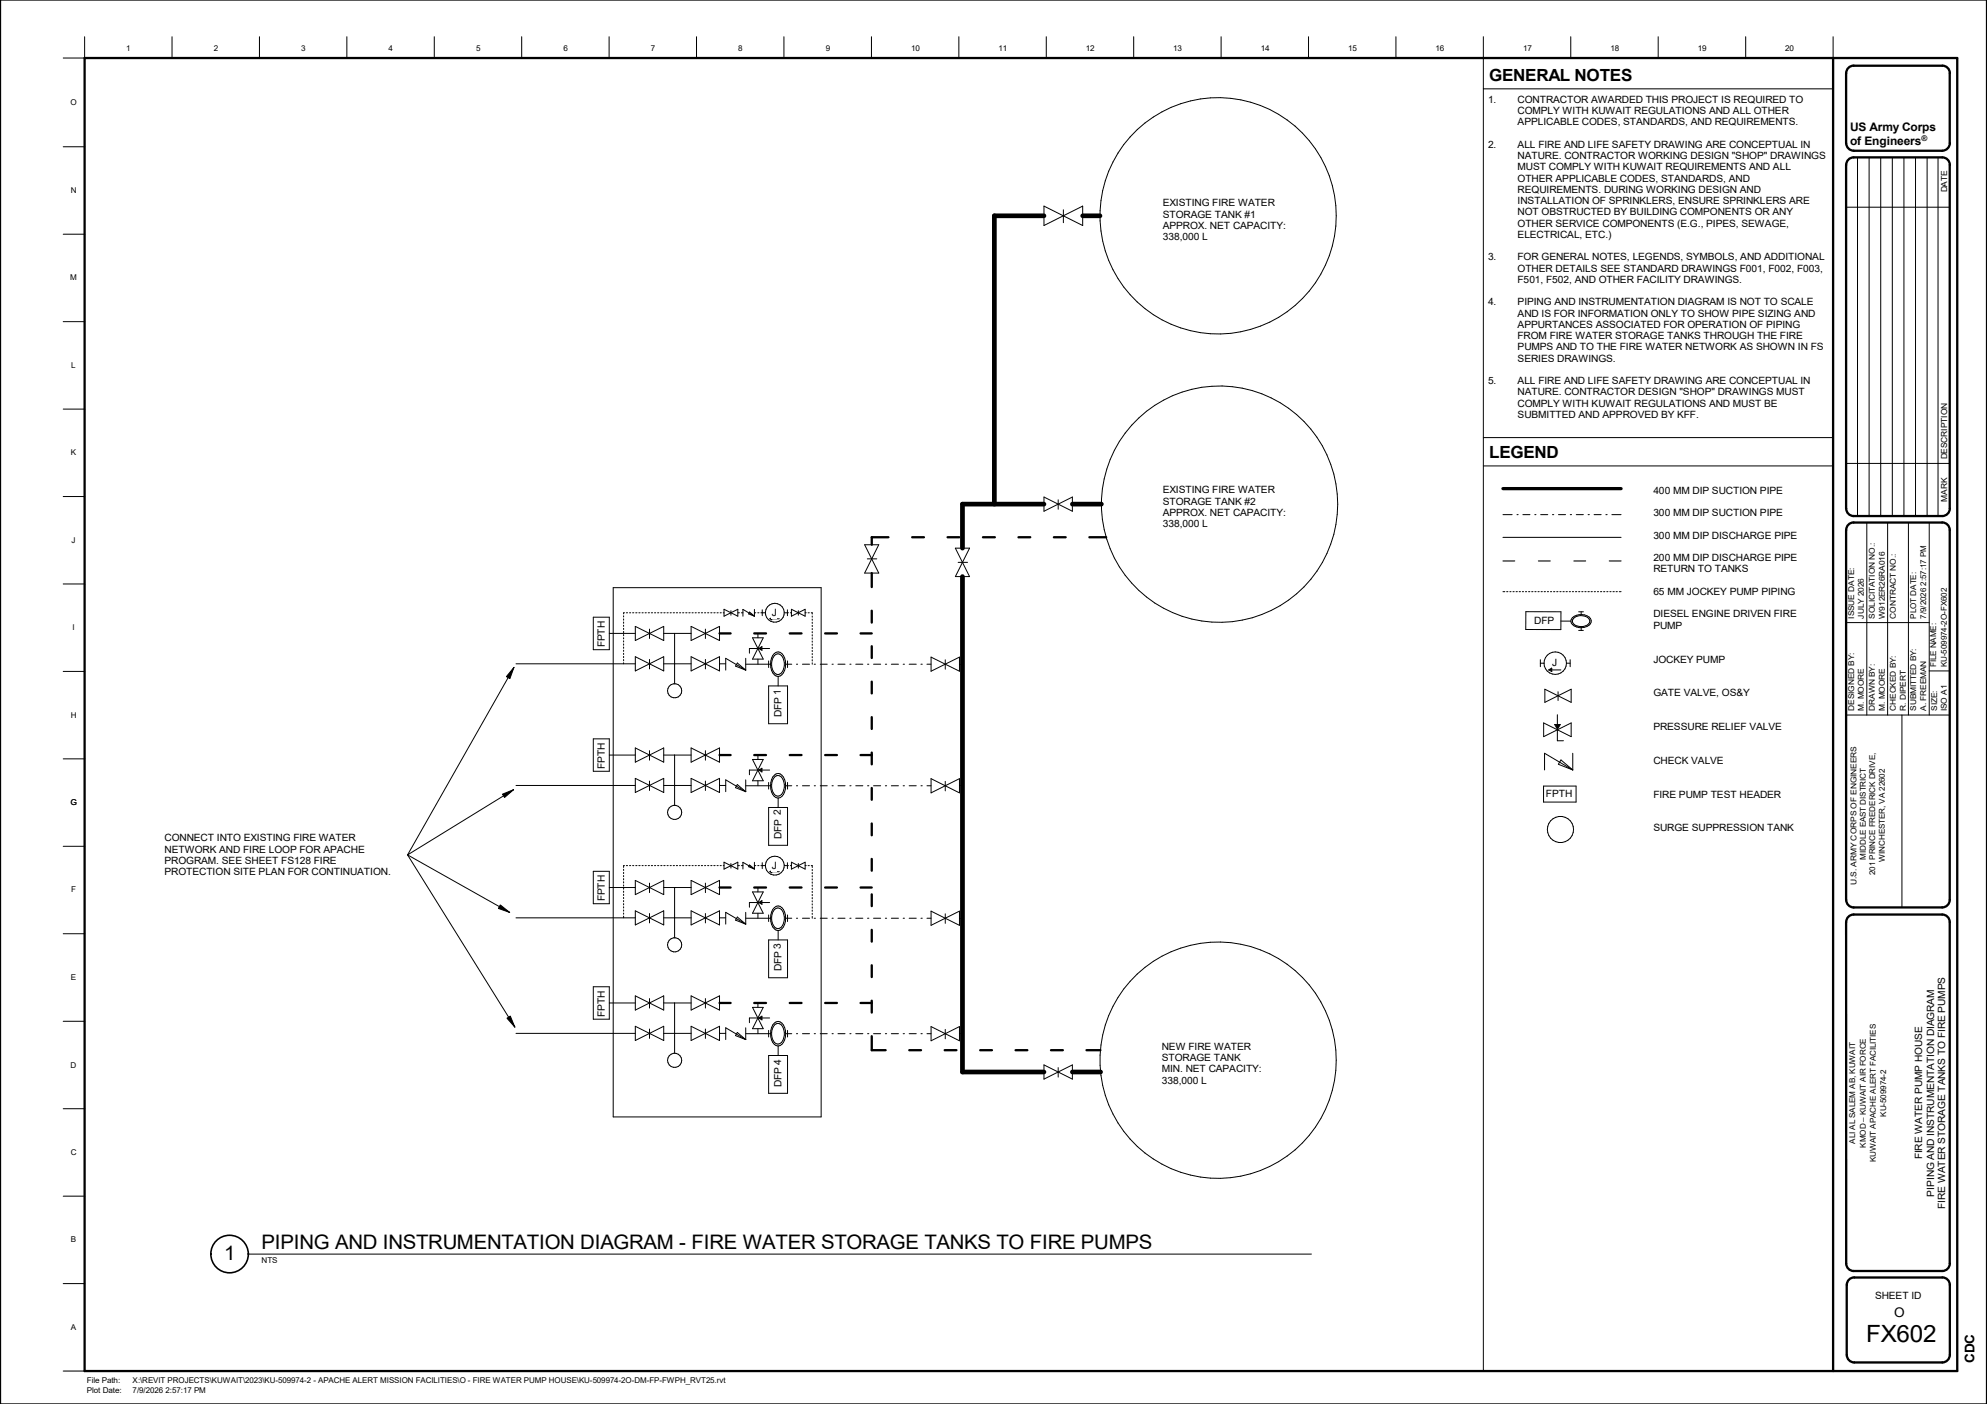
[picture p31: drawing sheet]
<svg xmlns="http://www.w3.org/2000/svg" width="841mm" height="594mm" viewBox="0 0 841 594" stroke-linecap="round" stroke-linejoin="round" font-family="sans-serif">
<defs><g id="words">
<text font-size="10.1" x="789.9" y="567.9">FX602</text>
<g font-size="8.4">
<text x="94.8" y="533.4">1</text>
<text x="110.7" y="528.7">PIPING AND INSTRUMENTATION DIAGRAM -</text>
<text x="292.7" y="528.7">FIRE WATER STORAGE TANKS TO FIRE PUMPS</text>
</g>
<g font-size="7.1">
<text x="630.3" y="34.1">GENERAL NOTES</text>
<text x="630.3" y="193.7">LEGEND</text>
</g>
<g font-size="5.6">
<text x="801.7" y="557.4">O</text>
<text x="835.8" y="576.7" transform="rotate(-90 835.8 576.7)">CDC</text>
</g>
<g font-size="5">
<text x="783.1" y="55.5">US Army Corps</text>
<text x="783.1" y="61.3">of Engineers</text>
</g>
<g font-size="4.3">
<text x="326.7" y="260.7">J</text>
<text x="649.4" y="264.2">DFP</text>
<text x="256" y="273.9" transform="rotate(-90 256 273.9)">FPTH</text>
<text x="330.5" y="294" transform="rotate(-90 330.5 294)">1</text>
<text x="330.8" y="303.5" transform="rotate(-90 330.8 303.5)">DFP</text>
<text x="256" y="325.4" transform="rotate(-90 256 325.4)">FPTH</text>
<text x="330.5" y="345.1" transform="rotate(-90 330.5 345.1)">2</text>
<text x="330.8" y="355" transform="rotate(-90 330.8 355)">DFP</text>
<text x="326.7" y="367.7">J</text>
<text x="256" y="381.4" transform="rotate(-90 256 381.4)">FPTH</text>
<text x="330.5" y="401.6" transform="rotate(-90 330.5 401.6)">3</text>
<text x="330.8" y="411" transform="rotate(-90 330.8 411)">DFP</text>
<text x="256" y="430.3" transform="rotate(-90 256 430.3)">FPTH</text>
<text x="330.6" y="450.6" transform="rotate(-90 330.6 450.6)">4</text>
<text x="330.8" y="459.9" transform="rotate(-90 330.8 459.9)">DFP</text>
<text x="813.6" y="490.6" transform="rotate(-90 813.6 490.6)">FIRE WATER PUMP HOUSE</text>
</g>
<g font-size="4.2">
<text x="629.8" y="43.5">1.</text>
<text x="642.3" y="43.5">CONTRACTOR AWARDED THIS PROJECT IS REQUIRED TO</text>
<text x="642.3" y="53">APPLICABLE CODES, STANDARDS, AND REQUIREMENTS.</text>
<text x="642.3" y="48.3">COMPLY WITH KUWAIT REGULATIONS AND ALL OTHER</text>
<text x="629.8" y="62.6">2.</text>
<text x="642.3" y="62.6">ALL FIRE AND LIFE SAFETY DRAWING ARE CONCEPTUAL IN</text>
<text x="642.3" y="67.4">NATURE. CONTRACTOR WORKING DESIGN &quot;SHOP&quot; DRAWINGS</text>
<text x="642.3" y="72.1">MUST COMPLY WITH KUWAIT REQUIREMENTS AND ALL</text>
<text x="642.3" y="76.9">OTHER APPLICABLE CODES, STANDARDS, AND</text>
<text x="642.3" y="81.6">REQUIREMENTS. DURING WORKING DESIGN AND</text>
<text x="492.2" y="87.2">EXISTING FIRE WATER</text>
<text x="642.3" y="86.4">INSTALLATION OF SPRINKLERS, ENSURE SPRINKLERS ARE</text>
<text x="492.2" y="92">STORAGE TANK #1</text>
<text x="642.3" y="91.1">NOT OBSTRUCTED BY BUILDING COMPONENTS OR ANY</text>
<text x="642.3" y="95.9">OTHER SERVICE COMPONENTS (E.G., PIPES, SEWAGE,</text>
<text x="492.2" y="96.8">APPROX. NET CAPACITY:</text>
<text x="492.2" y="101.6">338,000 L</text>
<text x="642.3" y="100.7">ELECTRICAL, ETC.)</text>
<text x="629.8" y="110.2">3.</text>
<text x="642.3" y="110.2">FOR GENERAL NOTES, LEGENDS, SYMBOLS, AND ADDITIONAL</text>
<text x="642.3" y="115">OTHER DETAILS SEE STANDARD DRAWINGS F001, F002, F003,</text>
<text x="642.3" y="119.7">F501, F502, AND OTHER FACILITY DRAWINGS.</text>
<text x="629.8" y="129.2">4.</text>
<text x="642.3" y="129.2">PIPING AND INSTRUMENTATION DIAGRAM IS NOT TO SCALE</text>
<text x="642.3" y="134">AND IS FOR INFORMATION ONLY TO SHOW PIPE SIZING AND</text>
<text x="642.3" y="138.8">APPURTANCES ASSOCIATED FOR OPERATION OF PIPING</text>
<text x="642.3" y="143.6">FROM FIRE WATER STORAGE TANKS THROUGH THE FIRE</text>
<text x="642.3" y="148.3">PUMPS AND TO THE FIRE WATER NETWORK AS SHOWN IN FS</text>
<text x="642.3" y="153.1">SERIES DRAWINGS.</text>
<text x="629.8" y="162.6">5.</text>
<text x="642.3" y="162.6">ALL FIRE AND LIFE SAFETY DRAWING ARE CONCEPTUAL IN</text>
<text x="642.3" y="167.3">NATURE. CONTRACTOR DESIGN &quot;SHOP&quot; DRAWINGS MUST</text>
<text x="642.3" y="172.1">COMPLY WITH KUWAIT REGULATIONS AND MUST BE</text>
<text x="642.3" y="176.9">SUBMITTED AND APPROVED BY KFF.</text>
<text x="492.2" y="208.7">EXISTING FIRE WATER</text>
<text x="699.8" y="208.9">400 MM DIP SUCTION PIPE</text>
<text x="492.2" y="213.5">STORAGE TANK #2</text>
<text x="492.2" y="218.3">APPROX. NET CAPACITY:</text>
<text x="699.8" y="218.4">300 MM DIP SUCTION PIPE</text>
<text x="492.2" y="223.1">338,000 L</text>
<text x="699.8" y="227.9">300 MM DIP DISCHARGE PIPE</text>
<text x="699.8" y="237.4">200 MM DIP DISCHARGE PIPE</text>
<text x="699.8" y="242.2">RETURN TO TANKS</text>
<text x="699.8" y="251.8">65 MM JOCKEY PUMP PIPING</text>
<text x="699.8" y="261.3">DIESEL ENGINE DRIVEN FIRE</text>
<text x="699.8" y="266">PUMP</text>
<text x="657" y="281.7">J</text>
<text x="699.8" y="280.3">JOCKEY PUMP</text>
<text x="699.8" y="294.6">GATE VALVE, OS&amp;Y</text>
<text x="699.8" y="308.9">PRESSURE RELIEF VALVE</text>
<text x="699.8" y="323.2">CHECK VALVE</text>
<text x="654.3" y="337.4">FPTH</text>
<text x="699.8" y="337.5">FIRE PUMP TEST HEADER</text>
<text x="699.8" y="351.8">SURGE SUPPRESSION TANK</text>
<text x="69.6" y="356">CONNECT INTO EXISTING FIRE WATER</text>
<text x="69.6" y="360.8">NETWORK AND FIRE LOOP FOR APACHE</text>
<text x="69.6" y="365.5">PROGRAM. SEE SHEET FS128 FIRE</text>
<text x="69.6" y="370.3">PROTECTION SITE PLAN FOR CONTINUATION.</text>
<text x="491.7" y="444.2">NEW FIRE WATER</text>
<text x="491.7" y="449">STORAGE TANK</text>
<text x="491.7" y="453.7">MIN. NET CAPACITY:</text>
<text x="491.7" y="458.5">338,000 L</text>
<text x="818.6" y="506.3" transform="rotate(-90 818.6 506.3)">PIPING AND INSTRUMENTATION DIAGRAM</text>
<text x="823.4" y="511.6" transform="rotate(-90 823.4 511.6)">FIRE WATER STORAGE TANKS TO FIRE PUMPS</text>
<text x="793.6" y="549.7">SHEET ID</text>
</g>
<g font-size="3.5">
<text x="824.1" y="81.4" transform="rotate(-90 824.1 81.4)">DATE</text>
<text x="824.1" y="194.4" transform="rotate(-90 824.1 194.4)">DESCRIPTION</text>
<text x="824.1" y="212.2" transform="rotate(-90 824.1 212.2)">MARK</text>
</g>
<g font-size="3.4">
<text x="53.5" y="21.5">1</text>
<text x="90.5" y="21.5">2</text>
<text x="127.5" y="21.5">3</text>
<text x="164.5" y="21.5">4</text>
<text x="201.5" y="21.5">5</text>
<text x="238.5" y="21.5">6</text>
<text x="275.5" y="21.5">7</text>
<text x="312.5" y="21.5">8</text>
<text x="349.5" y="21.5">9</text>
<text x="385.6" y="21.5">10</text>
<text x="422.6" y="21.5">11</text>
<text x="459.6" y="21.5">12</text>
<text x="496.6" y="21.5">13</text>
<text x="533.7" y="21.5">14</text>
<text x="570.7" y="21.5">15</text>
<text x="607.7" y="21.5">16</text>
<text x="644.7" y="21.5">17</text>
<text x="681.6" y="21.5">18</text>
<text x="718.6" y="21.5">19</text>
<text x="755.6" y="21.5">20</text>
<text x="29.8" y="44.6">O</text>
<text x="29.9" y="81.6">N</text>
<text x="29.8" y="118.6">M</text>
<text x="30.2" y="155.6">L</text>
<text x="30" y="192.6">K</text>
<text x="30.3" y="229.6">J</text>
<text x="784.8" y="261.7" transform="rotate(-90 784.8 261.7)">ISSUE DATE:</text>
<text x="788.9" y="261.7" transform="rotate(-90 788.9 261.7)">JULY 2026</text>
<text x="793.6" y="261.7" transform="rotate(-90 793.6 261.7)">SOLICITATION NO.:</text>
<text x="797.8" y="261.7" transform="rotate(-90 797.8 261.7)">W912ER26RA016</text>
<text x="802.4" y="261.7" transform="rotate(-90 802.4 261.7)">CONTRACT NO.:</text>
<text x="811.1" y="261.7" transform="rotate(-90 811.1 261.7)">PLOT DATE:</text>
<text x="815.2" y="261.7" transform="rotate(-90 815.2 261.7)">7/9/2026 2:57:17 PM</text>
<text x="30.7" y="266.6">I</text>
<text x="819.6" y="282.3" transform="rotate(-90 819.6 282.3)">FILE NAME:</text>
<text x="824.1" y="282.3" transform="rotate(-90 824.1 282.3)">KU-509974-2O-FX602</text>
<text x="29.9" y="303.6">H</text>
<text x="784.8" y="300.8" transform="rotate(-90 784.8 300.8)">DESIGNED BY:</text>
<text x="788.9" y="300.8" transform="rotate(-90 788.9 300.8)">M. MOORE</text>
<text x="793.6" y="300.8" transform="rotate(-90 793.6 300.8)">DRAWN BY:</text>
<text x="797.8" y="300.8" transform="rotate(-90 797.8 300.8)">M. MOORE</text>
<text x="802.4" y="300.8" transform="rotate(-90 802.4 300.8)">CHECKED BY:</text>
<text x="806.6" y="300.8" transform="rotate(-90 806.6 300.8)">R. DIPERT</text>
<text x="811.1" y="300.8" transform="rotate(-90 811.1 300.8)">SUBMITTED BY:</text>
<text x="815.2" y="300.8" transform="rotate(-90 815.2 300.8)">A. FREEMAN</text>
<text x="820" y="300.8" transform="rotate(-90 820 300.8)">SIZE:</text>
<text x="824.1" y="300.9" transform="rotate(-90 824.1 300.9)">ISO A1</text>
<text x="29.8" y="340.6">G</text>
<text x="789.7" y="363.8" transform="rotate(-90 789.7 363.8)">MIDDLE EAST DISTRICT</text>
<text x="797.7" y="364.6" transform="rotate(-90 797.7 364.6)">WINCHESTER, VA 22602</text>
<text x="793.7" y="370.2" transform="rotate(-90 793.7 370.2)">201 PRINCE FREDERICK DRIVE,</text>
<text x="30.1" y="377.6">F</text>
<text x="785.8" y="374.5" transform="rotate(-90 785.8 374.5)">U.S. ARMY CORPS OF ENGINEERS</text>
<text x="30" y="414.7">E</text>
<text x="29.9" y="451.7">D</text>
<text x="798.3" y="472.5" transform="rotate(-90 798.3 472.5)">KU-509974-2</text>
<text x="785.2" y="483.9" transform="rotate(-90 785.2 483.9)">ALI AL SALEM AB, KUWAIT</text>
<text x="789.7" y="485.6" transform="rotate(-90 789.7 485.6)">KMOD – KUWAIT AIR FORCE</text>
<text x="29.9" y="488.8">C</text>
<text x="794" y="491.7" transform="rotate(-90 794 491.7)">KUWAIT APACHE ALERT FACILITIES</text>
<text x="30" y="525.7">B</text>
<text x="110.7" y="534.6">NTS</text>
<text x="30" y="562.7">A</text>
<text x="36.8" y="585.4">File Path:</text>
<text x="56.1" y="585.4">X:\REVIT PROJECTS\KUWAIT\2023\KU-509974-2 - APACHE ALERT MISSION FACILITIES\O - FIRE WATER PUMP HOUSE\KU-509974-2O-DM-FP-FWPH_RVT25.rvt</text>
<text x="36.8" y="589.5">Plot Date:</text>
<text x="56.1" y="589.5">7/9/2026 2:57:17 PM</text>
</g>
<text font-size="3.3" x="813.3" y="59.8">®</text>
</g></defs>
<path d="M321.1 273.6h1.4v1.5h-1.4zM325.8 261.4h.8v.9h-.8zM655.5 282.7h1.3v1.4h-1.3zM658.1 306.6h2.3v2h-2.3zM321.1 325.1h1.4v1.5h-1.4zM325.8 368.4h.8v.9h-.8zM321.1 381.1h1.4v1.5h-1.4zM321.1 430h1.4v1.5h-1.4z" fill="#000"/>
<g fill="none" stroke="#000" stroke-width=".42">
<path d="M441.9 87.2l16.4 8.2v-8.2l-16.4 8.2zM450.1 88.8v5.4M441.9 210.3v6l12-6v6zM447.9 211.5v4M636.1 217.8h3.9M642.1 217.8h.5M644.6 217.8h3M649.6 217.8h.5M652.1 217.8h3M657.1 217.8h.5M659.6 217.8h3M664.6 217.8h.6"/>
<path d="M667.2 217.8h3M672.2 217.8h.5M674.7 217.8h3M679.7 217.8h.6M682.2 217.8h3.9M366 230.5l5.9 12h-5.9l5.9-12zM367.1 236.5h4M404.4 231.9l6 12.1h-6l6-12.1zM405.6 238h3.9M636.1 227.4h50M259.5 248.7h88.1v223.9h-88.1zM264.3 259.3h-.4v.5"/>
<path d="M265.1 259.3h.5M266.4 259.3h.6M267.8 259.3h.5M269.1 259.3h.5M270.4 259.3h.5M271.7 259.3h.5M273 259.3h.6M274.4 259.3h.5M275.7 259.3h.5M277 259.3h.5M278.3 259.3h.5M279.7 259.3h.5"/>
<path d="M281 259.3h.5M282.3 259.3h.5M283.6 259.3h.5M284.9 259.3h.6M286.3 259.3h.5M287.6 259.3h.5M288.9 259.3h.5M290.2 259.3h.6M291.5 259.3h.6M292.9 259.3h.5M294.2 259.3h.5M295.5 259.3h.6"/>
<path d="M296.8 259.3h.6M298.2 259.3h.5M299.5 259.3h.5M300.8 259.3h.6M302.1 259.3h.6M303.5 259.3h.5M304.8 259.3h.5M306.1 259.3h.4M306.5 257.8l5.8 2.9v-2.9l-5.8 2.9zM309.4 258.4v1.9M312.3 259.3h.7M313.8 259.3h.7"/>
<path d="M317.3 259l2 1.7-2.4-.9zM319.3 259.3h.6M319.3 257.9v2.8M320.7 259.3h.6M322 259.3h2M322.6 258v2.5M332 259.3h1.7M333.3 258v2.5M334.5 259.3h.5M335 257.8l5.8 2.9v-2.9l-5.8 2.9zM337.9 258.4v1.9M340.8 259.3h.4"/>
<path d="M342 259.3h.6M343.4 259.3h.4v.5M636.1 250.4h.8M637.7 250.4h.6M639.1 250.4h.5M640.4 250.4h.5M641.7 250.4h.5M643 250.4h.6M644.4 250.4h.5M645.7 250.4h.5M645.8 258.8l14.9 .1v7.5h-14.9zM647 250.4h.5"/>
<path d="M648.3 250.4h.5M649.6 250.4h.6M651 250.4h.5M652.3 250.4h.5M653.6 250.4h.5M654.9 250.4h.5M656.3 250.4h.5M657.6 250.4h.5M658.9 250.4h.5M660.2 250.4h.5M661.5 250.4h.6M662.9 250.4h.5"/>
<path d="M664.2 250.4h.5M665.5 250.4h.5M666.8 250.4h.6M668.1 250.4h.6M668.2 258.9h2M669.2 258.9v1.1M669.5 250.4h.5M670.8 250.4h.5M672.1 250.4h.6M673.4 250.4h.6M674.8 250.4h.5M676.1 250.4h.5"/>
<path d="M677.4 250.4h.6M678.7 250.4h.6M680.1 250.4h.5M681.4 250.4h.5M682.7 250.4h.6M684 250.4h.6M685.4 250.4h.7M257.9 268h11M263.9 260.6v.5M263.9 261.9v.5M263.9 263.2v.5M263.9 264.5v.5"/>
<path d="M263.9 265.9v.5M263.9 267.2v.5M263.9 268.5v.5M263.9 269.8v.5M263.9 271.1v.6M263.9 272.5v.5M263.9 273.8v.5M263.9 275.1v.5M263.9 276.4v.5M263.9 277.7v.6M263.9 279.1v.5M268.9 265v6l12-6v6z"/>
<path d="M268.9 277.9v6l12-6v6zM274.9 266.2v4M274.9 279v4M280.9 268h11.6M285.5 268v21.4M292.5 265v6l12-6v6zM292.5 277.9v6l12-6v6zM298.6 266.2v4M298.6 279v4M314.5 260.7v-2.8l4.8 2.8M315.6 278.6v4.9M318.5 269.9l4.5 9h-4.5l4.5-9z"/>
<path d="M320.8 274.4h-3.6v2M320.8 268v1.9M320.8 278.9v2.2M321.1 274.4l1.4-.8v1.6zM322.5 274.4h3.3M325.3 279.7v2.7M325.8 261.8l.8-.4v.9zM326.6 261.8h3.3M327.8 277.4a2.31 2.31 0 0 1 2.6-.4 2.31 2.31 0 0 1 1.3 2.2 5.4 5.4 0 0 1-1.7 6 3 3 0 0 1-3.4-3.5 5.6 5.6 0 0 1 1.2-4.3zM333.3 279.7v2.7M343.8 260.6v.6M343.8 262v.5"/>
<path d="M343.8 263.3v.5M343.8 264.6v.5M343.8 265.9v.5M343.8 267.3v.5M343.8 268.6v.5M343.8 269.9v.5M343.8 271.2v.5M343.8 272.5v.6M343.8 273.9v.5M343.8 275.2v.5M343.8 276.5v.5M343.8 277.8v.5"/>
<path d="M343.8 279.1v.6M394.1 278v6l12-6v6zM400.1 279.2v4M652 279.1v3M660.7 262.8h4.1M664.6 279.1v3M665.5 261.4a5.7 5.7 0 0 1 7.7 .3 2.61 2.61 0 0 1-2.6 3.7 4.6 4.6 0 0 1-5.7-2.6zM666.2 261.5a4.6 4.6 0 0 1 6.7 1 3.1 3.1 0 0 1-3.9 2.6 2.65 2.65 0 0 1-3.3-3zM668.2 266.7h2M669.2 265.6v1.1M218.4 280.9h50.5M263.9 280.4v.5"/>
<path d="M280.9 280.9h11.6M304.5 280.9h2.7M307.2 283.5v-4.9l8.4 4.9M312.1 280.5l3.5 3-4.3-1.6zM315.6 281.1h10.5M325.3 290.2h8v16h-8zM326.1 281.1a4.6 4.6 0 0 0 3.3 5.1M326.1 281.1a4.6 4.6 0 0 1 3.3-5.3 4.6 4.6 0 0 1 3.1 5.3M329.4 286.2v4M332.5 281.1a4.6 4.6 0 0 1-3.1 5.1M332.5 281.1h2.6M337.1 281.1h.5"/>
<path d="M339.6 281.1h3M343.8 280.5v.6M344.6 281.1h.5M347.2 281.1h2.9M352.2 281.1h.5M354.7 281.1h3M359.7 281.1h.5M362.2 281.1h3M367.2 281.1h.5M369.7 281.1h3M374.7 281.1h.6M377.3 281.1h3"/>
<path d="M382.3 281.1h.5M384.8 281.1h3M389.8 281.1h.6M392.3 281.1h1.8M406.1 281.1h1.3M652 280.6h1.5M653.5 280.6a4.7 4.7 0 0 1 4.8-4.8 4.7 4.7 0 0 1 4.7 4.8M653.5 280.6a4.7 4.7 0 0 0 4.8 4.8 4.7 4.7 0 0 0 4.7-4.8M653.9 291.6l11.1 5.6v-5.6l-11.1 5.6zM655.5 283.5l1.3-.8v1.5zM656.8 283.5h3.9M659.5 292.7v3.7"/>
<path d="M663 280.6h1.6M257.9 319.5h11M268.9 316.5v6l12-6v6zM274.9 317.6v4M280.9 319.5h11.6M285.5 319.5v21.3M292.5 316.5v6l12-6v6zM298.6 317.6v4M320.8 319.5v1.9M653.4 305.9v5.8l11.6-5.8v5.8zM658 306.6h2.4l-1.2 2zM659.2 302.4v4.2"/>
<path d="M659.2 308.8v4.6h2.6M665.7 318.7v7.1M218.4 332.4h50.5M268.9 329.4l12 5.9v-5.9l-12 5.9zM274.9 330.5v4M280.9 332.4h11.6M292.5 329.4l12 5.9v-5.9l-12 5.9zM298.6 330.5v4M304.5 332.4h2.7M307.2 335v-5l8.4 5M312.1 332l3.5 3-4.3-1.7zM315.6 332.5h10.5"/>
<path d="M315.6 330v5M318.5 321.4l4.5 9h-4.5l4.5-9zM320.8 325.8h-3.6v2M320.8 330.4v2.1M321.1 325.8l1.4-.7v1.5zM322.5 325.8h3.3M325.3 331.1v2.8M326.1 332.5a4.6 4.6 0 0 0 3.3 5.2M326.1 332.5a4.6 4.6 0 0 1 3.3-5.2 4.6 4.6 0 0 1 3.1 5.2M327.8 328.8a2.34 2.34 0 0 1 2.6-.4 2.34 2.34 0 0 1 1.3 2.3 5.5 5.5 0 0 1-1.7 6 2.46 2.46 0 0 1-3.2-2.4 6.2 6.2 0 0 1 1-5.5zM329.4 337.7v4M332.5 332.5a4.6 4.6 0 0 1-3.1 5.2"/>
<path d="M332.5 332.5h2.6M333.3 331.1v2.8M337.1 332.5h.5M339.6 332.5h3M344.6 332.5h.5M347.2 332.5h2.9M352.2 332.5h.5M354.7 332.5h3M359.7 332.5h.5M362.2 332.5h3M367.2 332.5h.5M369.7 332.5h3"/>
<path d="M374.7 332.5h.6M377.3 332.5h3M382.3 332.5h.5M384.8 332.5h3M389.8 332.5h.6M392.3 332.5h1.8M394.1 329.5v6l12-6v6zM400.1 330.6v4M406.1 332.5h1.3M653.8 325.8v-7.1l11.9 7.1M660.7 321.6l5 4.2-6.1-2.4zM325.3 341.7h8v16h-8z"/>
<path d="M257.9 375.5h11M263.9 367.8v.5M263.9 369.1v.6M263.9 370.5v.5M263.9 371.8v.5M263.9 373.1v.5M263.9 374.4v.5M263.9 375.8v.5M263.9 377.1v.5M263.9 378.4v.5M263.9 379.7v.5M264.3 366.3h-.4v.7"/>
<path d="M265.1 366.3h.5M266.4 366.3h.6M267.8 366.3h.5M268.9 372.5v6l12-6v6zM269.1 366.3h.5M270.4 366.3h.5M271.7 366.3h.5M273 366.3h.6M274.4 366.3h.5M274.9 373.7v4M275.7 366.3h.5M277 366.3h.5"/>
<path d="M278.3 366.3h.5M279.7 366.3h.5M280.9 375.5h11.6M281 366.3h.5M282.3 366.3h.5M283.6 366.3h.5M284.9 366.3h.6M285.5 375.5v21.4M286.3 366.3h.5M287.6 366.3h.5M288.9 366.3h.5M290.2 366.3h.6"/>
<path d="M291.5 366.3h.6M292.5 372.5v6l12-6v6zM292.9 366.3h.5M294.2 366.3h.5M295.5 366.3h.6M296.8 366.3h.6M298.2 366.3h.5M298.6 373.7v4M299.5 366.3h.5M300.8 366.3h.6M302.1 366.3h.6M303.5 366.3h.5"/>
<path d="M304.8 366.3h.5M306.1 366.3h.4M306.5 364.8v2.9l5.8-2.9v2.9zM309.4 365.4v1.9M312.3 366.3h.7M313.8 366.3h.7M314.5 367.7v-2.8l4.8 2.8M317.3 366l2 1.7-2.4-1zM318.5 377.4l4.5 9h-4.5l4.5-9zM319.3 364.9v2.8M319.3 366.3h.6M320.7 366.3h.6"/>
<path d="M320.8 375.5v1.9M322 366.3h2M322.6 365v2.5M325.8 368.9l.8-.5v.9zM326.6 368.9h3.3M332 366.3h1.7M333.3 365v2.5M334.5 366.3h.5M335 364.8v2.9l5.8-2.9v2.9zM337.9 365.4v1.9M340.8 366.3h.4M342 366.3h.6"/>
<path d="M343.4 366.3h.4v.8M343.8 367.9v.5M343.8 369.2v.5M343.8 370.5v.6M343.8 371.9v.5M343.8 373.2v.5M343.8 374.5v.5M343.8 375.8v.5M343.8 377.1v.6M343.8 378.5v.5M343.8 379.8v.5M218.4 388.4h50.5"/>
<path d="M263.9 381v.6M263.9 382.4v.5M263.9 383.7v.5M263.9 385v.5M263.9 386.3v.5M263.9 387.6v.8M268.9 385.4v6l12-6v6zM274.9 386.5v4M280.9 388.4h11.6M292.5 385.4v6l12-6v6zM298.6 386.5v4M304.5 388.4h2.7"/>
<path d="M307.2 391v-5l8.4 5M312.1 388l3.5 3-4.3-1.7zM315.6 388.5h10.5M315.6 386v5M320.8 381.9h-3.6v2M320.8 386.4v2.1M321.1 381.9l1.4-.8v1.6zM322.5 381.9h3.3M325.3 397.7h8v16h-8zM325.3 387.1v2.8M326.1 388.5a4.6 4.6 0 0 0 3.3 5.2M326.1 388.5a4.6 4.6 0 0 1 3.3-5.2 4.6 4.6 0 0 1 3.1 5.2"/>
<path d="M327.8 384.9a2.34 2.34 0 0 1 2.6-.4 2.34 2.34 0 0 1 1.3 2.2 5.5 5.5 0 0 1-1.7 6.1 2.46 2.46 0 0 1-3.2-2.4 6.2 6.2 0 0 1 1-5.5zM329.4 393.7v4M332.5 388.5a4.6 4.6 0 0 1-3.1 5.2M332.5 388.5h2.6M333.3 387.1v2.8M337.1 388.5h.5M339.6 388.5h3M343.8 381.1v.5M343.8 382.4v.5M343.8 383.8v.5M343.8 385.1v.5M343.8 386.4v.5"/>
<path d="M343.8 387.7v.8M344.6 388.5h.5M347.2 388.5h2.9M352.2 388.5h.5M354.7 388.5h3M359.7 388.5h.5M362.2 388.5h3M367.2 388.5h.5M369.7 388.5h3M374.7 388.5h.6M377.3 388.5h3M382.3 388.5h.5"/>
<path d="M384.8 388.5h3M389.8 388.5h.6M392.3 388.5h1.8M394.1 385.5v6l12-6v6zM400.1 386.7v4M406.1 388.5h1.3M218.4 437.3h50.5M257.9 424.4h11M268.9 421.4v6l12-6v6zM268.9 434.3v6l12-6v6zM274.9 422.5v4.1M274.9 435.4v4"/>
<path d="M280.9 437.3h11.6M280.9 424.4h11.6M285.5 424.4v21.3M292.5 421.4v6l12-6v6zM292.5 434.3v6l12-6v6zM298.6 422.5v4.1M298.6 435.4v4M304.5 437.3h2.7M307.2 439.9v-5l8.4 5M312.1 436.9l3.5 3-4.3-1.7zM315.6 437.4h10.5M315.6 434.9v5"/>
<path d="M318.5 426.3l4.5 9h-4.5l4.5-9zM320.8 430.7h-3.6v2M320.8 424.4v1.9M320.8 435.3v2.1M321.1 430.7l1.4-.7v1.5zM322.5 430.7h3.3M325.3 436v2.8M326.1 437.4a4.6 4.6 0 0 0 3.3 5.2M326.1 437.4a4.6 4.6 0 0 1 3.3-5.2 4.6 4.6 0 0 1 3.1 5.2M327.8 433.7a2.34 2.34 0 0 1 2.6-.4 2.34 2.34 0 0 1 1.3 2.3 5.4 5.4 0 0 1-1.7 6 3 3 0 0 1-3.4-3.6 5.6 5.6 0 0 1 1.2-4.3zM332.5 437.4a4.6 4.6 0 0 1-3.1 5.2M332.5 437.4h2.6"/>
<path d="M333.3 436v2.8M337.1 437.4h.5M339.6 437.4h3M344.6 437.4h.5M347.2 437.4h2.9M352.2 437.4h.5M354.7 437.4h3M359.7 437.4h.5M362.2 437.4h3M367.2 437.4h.5M369.7 437.4h3M374.7 437.4h.6"/>
<path d="M377.3 437.4h3M382.3 437.4h.5M384.8 437.4h3M389.8 437.4h.6M392.3 437.4h1.8M394.1 434.4l12 6v-6l-12 6zM400.1 435.6v3.9M406.1 437.4h1.3M325.3 446.6h8v16h-8zM329.4 442.6v4M441.9 450.6v6l12-6v6zM447.9 451.7v4.1"/>
<circle cx="515.6" cy="91.3" r="50"/>
<circle cx="516.2" cy="213.3" r="50"/>
<circle cx="328" cy="259.3" r="4"/>
<circle cx="285.6" cy="292.3" r="3"/>
<circle cx="285.6" cy="343.8" r="3"/>
<circle cx="660.5" cy="351" r="5.5"/>
<circle cx="328" cy="366.3" r="4"/>
<circle cx="285.5" cy="399.8" r="3"/>
<circle cx="285.6" cy="448.7" r="3"/>
<circle cx="515.6" cy="448.6" r="50"/>
</g>
<path d="M441.9 91.3h-21v122M458.3 91.3h7.3M441.9 213.3h-34.5v18.6M453.9 213.3h12.3M407.4 244v209.6h34.5M453.9 453.6h11.9" fill="none" stroke="#000" stroke-width="2"/>
<g fill="none" stroke="#000" stroke-width=".97">
<path d="M376 227.3h-7v3.2M386.1 227.3h5M401.1 227.3h5M416.1 227.3h5M431.1 227.3h5M446.1 227.3h5M461.1 227.3h7.1M369 242.5v5.9M369 258.4v5M304.5 268h4.7M319.2 268h5M334.3 268h5"/>
<path d="M349.2 268h5M364.2 268h4.8M369 273.4v5M369 288.4v5M304.5 319.5h4.7M319.2 319.5h5M334.3 319.5h5M349.2 319.5h5M364.2 319.5h4.8M369 303.4v5M369 318.4v5M369 333.4v5"/>
<path d="M369 348.4v5M304.5 375.5h4.7M319.2 375.5h5M334.3 375.5h5M349.2 375.5h5M364.2 375.5h4.8M369 363.4v5M369 378.4v5M369 393.4v5M369 408.4v5M304.5 424.4h4.7M319.2 424.4h5"/>
<path d="M334.3 424.4h5M349.2 424.4h5M364.2 424.4h4.8M369 423.4v5.1M369 438.4v6h5.9M384.9 444.4h4.9M399.8 444.4h5M414.9 444.4h5M429.9 444.4h4.9M444.8 444.4h5.1M459.9 444.4h5.9"/>
</g>
<path d="M636.1 206.8h50" fill="none" stroke="#000" stroke-width="1.4"/>
<path d="M636.1 237.4h5M651.1 237.4h5.1M666.2 237.4h5M681.1 237.4h5" fill="none" stroke="#000" stroke-width=".47"/>
<g fill="#fff">
<path d="M492.2 83.4h48.6v4.8h-48.6z"/>
<path d="M492.2 88.2h39.3v4.8h-39.3z"/>
<path d="M492.2 93h53.3v4.7h-53.3z"/>
<path d="M492.2 97.7h19v4.8h-19z"/>
<path d="M492.2 204.9h48.6v4.8h-48.6z"/>
<path d="M492.2 209.7h39.3v4.8h-39.3z"/>
<path d="M492.2 214.5h53.3v4.7h-53.3z"/>
<path d="M492.2 219.2h19v4.8h-19z"/>
<path d="M491.7 440.4h39v4.8h-39z"/>
<path d="M491.7 445.2h33.4v4.7h-33.4z"/>
<path d="M491.7 449.9h43.5v4.8h-43.5z"/>
<path d="M491.7 454.7h19.1v4.7h-19.1z"/>
<path d="M326.9 295.1h4.8v8.4h-4.8z"/>
<path d="M326.9 346.5h4.8v8.5h-4.8z"/>
<path d="M326.9 402.5h4.8v8.5h-4.8z"/>
<path d="M326.9 451.4h4.8v8.5h-4.8z"/>
</g>
<path d="M217.6 282.4l-1.8 4.7-1.5-.8zM212.7 336l4.7-1.9-3.8 3.3zM211.8 382.9l3.9 3.2-4.8-1.7zM214.6 430.8l1.4-.9 1.9 4.7z" fill="#000"/>
<path d="M217.6 282.4l-1.8 4.7-1.5-.8zM217.6 282.4l-45.1 79.3M212.7 336l4.7-1.9-3.8 3.3zM217.4 334.1l-44.9 27.6M172.5 361.7l45.4 72.9M172.5 361.7l43.2 24.4M211.8 382.9l3.9 3.2-4.8-1.7zM214.6 430.8l1.4-.9 1.9 4.7z" fill="none" stroke="#000" stroke-width=".42"/>
<g fill="#fff">
<path d="M69.6 352.2h82.2v4.8h-82.2z"/>
<path d="M69.6 357h86v4.7h-86z"/>
<path d="M69.6 361.7h74.1v4.8h-74.1z"/>
<path d="M69.6 366.5h95.8v4.8h-95.8z"/>
</g>
<path d="M251.1 312.6h6.8v13.7h-6.8z" fill="none" stroke="#000" stroke-width=".42"/>
<path d="M252.1 314.2h4.8v11.2h-4.8z" fill="#fff"/>
<path d="M251.1 368.7h6.8v13.7h-6.8z" fill="none" stroke="#000" stroke-width=".42"/>
<path d="M252.1 370.3h4.8v11.1h-4.8z" fill="#fff"/>
<path d="M251.1 417.5h6.8v13.7h-6.8z" fill="none" stroke="#000" stroke-width=".42"/>
<path d="M252.1 419.1h4.8v11.2h-4.8z" fill="#fff"/>
<path d="M251.1 261.2h6.8v13.7h-6.8z" fill="none" stroke="#000" stroke-width=".42"/>
<g fill="#fff">
<path d="M252.1 262.8h4.8v11.1h-4.8z"/>
<path d="M326.6 399.2h4.8v2.4h-4.8z"/>
<path d="M326.6 342.7h4.8v2.4h-4.8z"/>
<path d="M326.6 291.7h4.8v2.3h-4.8z"/>
<path d="M326.8 448.2h4.8v2.4h-4.8z"/>
<path d="M326.7 256.9h2.1v4.8h-2.1z"/>
<path d="M326.7 363.9h2.1v4.8h-2.1z"/>
<path d="M699.8 205.1h54.9v4.7h-54.9z"/>
<path d="M699.8 214.6h54.9v4.8h-54.9z"/>
<path d="M699.8 224.1h60.9v4.8h-60.9z"/>
<path d="M699.8 233.6h62.1v4.8h-62.1z"/>
<path d="M699.8 238.4h40.2v4.8h-40.2z"/>
<path d="M699.8 247.9h60.2v4.8h-60.2z"/>
<path d="M699.8 257.5h61.9v4.7h-61.9z"/>
<path d="M699.8 262.2h12.2v4.8h-12.2z"/>
<path d="M699.8 276.5h30.4v4.8h-30.4z"/>
<path d="M699.8 290.8h40.8v4.8h-40.8z"/>
<path d="M699.8 305.1h54.4v4.7h-54.4z"/>
<path d="M699.8 319.4h29.8v4.7h-29.8z"/>
<path d="M699.8 333.7h54.1v4.7h-54.1z"/>
<path d="M699.8 348h59.6v4.7h-59.6z"/>
<path d="M649.4 260.4h8.4v4.8h-8.4z"/>
</g>
<path d="M653.3 332.6h13.8v6.8h-13.8z" fill="none" stroke="#000" stroke-width=".42"/>
<g fill="#fff">
<path d="M654.3 333.6h11.2v4.8h-11.2z"/>
<path d="M657 277.9h2.1v4.8h-2.1z"/>
</g>
<g fill="none" stroke="#000" stroke-width=".42">
<path d="M35.8 15.5v9.1h-9M72.8 15.5v9.1M109.8 15.5v9.1M146.8 15.5v9.1M183.8 15.5v9.1M220.8 15.5v9.1M257.8 15.5v9.1M294.8 15.5v9.1M331.8 15.5v9.1M368.9 15.5v9.1M405.8 15.5v9.1M442.8 15.5v9.1"/>
<path d="M479.8 15.5v9.1M516.8 15.5v9.1M553.8 15.5v9.1M590.8 15.5v9.1M627.8 15.5v564.6M664.8 15.5v9.1M701.8 15.5v9.1M738.9 15.5v9.1M775.9 15.5v9.1M627.8 37.6h148.1M26.8 62.1h9M786.2 66.6v151.8"/>
<path d="M791.1 66.6v151.8M796 66.6v151.8M800.9 66.6v151.8M805.9 66.6v151.8M810.8 66.6v151.8M815.7 66.6v151.8M820.3 66.6v151.8M26.8 99.1h9M781.4 87.7h43.8M26.8 136.1h9M26.8 173.1h9M781.4 196.1h43.8"/>
<path d="M26.8 210.1h9M790.2 221.1v81.5M799 221.1v81.5M807.8 221.1v81.5M816.6 221.1v81.5M26.8 247.1h9M781.4 263.4h35.2M26.8 284.1h9M816.6 283.9h8.6M781.4 302.6h43.8M805 302.6v81.4M26.8 321.1h9"/>
<path d="M26.8 358.1h9M26.8 395.1h9M26.8 432.1h9M26.8 469.1h9M26.8 506.1h9M26.8 543.1h9M26.8 580.1h9"/>
</g>
<g fill="none" stroke="#000" stroke-width=".97">
<path d="M0 0v594.1M841 0v594.1M35.8 24.6h792.6v555.5h-792.6zM775.9 24.6v555.5M781.4 31v29.6M784.6 27.8h37.5M784.6 27.8a3.1 3.1 0 0 0-3.2 3.1M822.1 27.8a3.2 3.2 0 0 1 3.2 3.1M825.2 31l.1 29.6a3.2 3.2 0 0 1-3.2 3.2h-37.5M781.4 69.8v145.4M781.4 60.6a3.2 3.2 0 0 0 3.2 3.2M784.6 66.6h37.5a3.1 3.1 0 0 1 3.1 3.2l.1 145.4a3.2 3.2 0 0 1-3.2 3.2h-37.5"/>
<path d="M784.6 66.6a3.1 3.1 0 0 0-3.2 3.2M781.4 215.2a3.2 3.2 0 0 0 3.2 3.2M781.4 224.3v156.5M784.6 221.1h37.5M784.6 221.1a3.1 3.1 0 0 0-3.2 3.1M822.1 221.1a3.2 3.2 0 0 1 3.1 3.1M825.2 224.3v156.5a3.2 3.2 0 0 1-3.1 3.2h-37.5M781.4 380.8a3.2 3.2 0 0 0 3.2 3.2M784.6 387h37.5a3.2 3.2 0 0 1 3.1 3.1l.1 144.5a3.2 3.2 0 0 1-3.2 3.2h-37.5a3.2 3.2 0 0 1-3.2-3.2v-144.5M784.6 387a3.1 3.1 0 0 0-3.2 3.1M782.6 541.4l1-.6 1.3-.3 37.2 .1a3.1 3.1 0 0 1 3.2 3.1v29.6a3.2 3.2 0 0 1-3.2 3.2h-37.2a3.2 3.2 0 0 1-3.2-3.2l-.1-29.6 .3-1.3z"/>
</g>
<circle cx="97.2" cy="530.6" r="7.9" fill="none" stroke="#000" stroke-width=".68"/>
<g fill="#fff">
<path d="M110.7 531.5h6.8v3.9h-6.8z"/>
<path d="M94.8 525.8h4.7v9.4h-4.7z"/>
<path d="M110.7 521.1h176.8v9.4h-176.8z"/>
<path d="M287.5 521.1h2.9v9.4h-2.9z"/>
<path d="M292.7 521.1h194.9v9.4h-194.9z"/>
</g>
<path d="M627.8 185.2h147.9M627.8 197.1h147.9M105.1 530.6h450" fill="none" stroke="#000" stroke-width=".42"/>
<use href="#words"/>
</svg>
